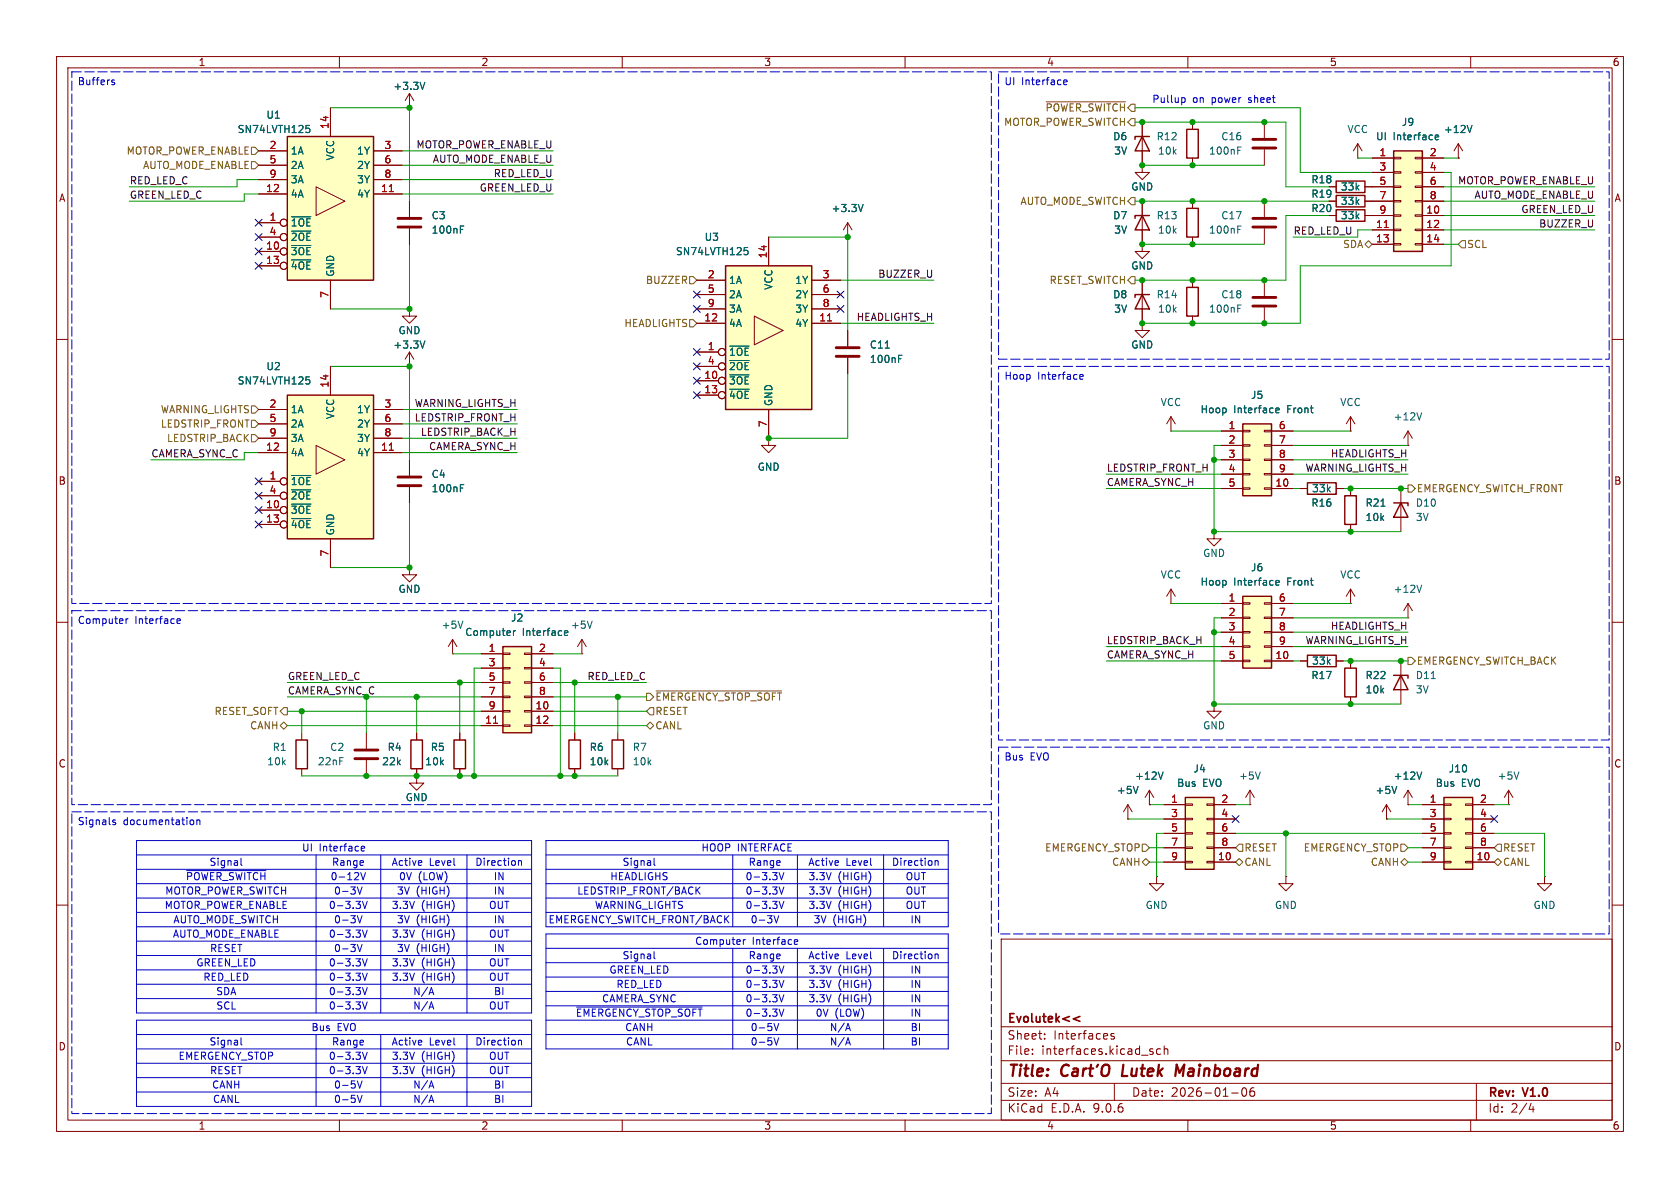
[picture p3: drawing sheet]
<svg xmlns="http://www.w3.org/2000/svg" width="297mm" height="210mm" viewBox="0 0 297 210" stroke-linecap="round" stroke-linejoin="round" font-family="sans-serif">
<defs><g id="words">
<g font-size="2.8" fill="#840000">
<text x="178" y="190.9">Title:</text>
<text x="187.7" y="190.9">Cart'O</text>
<text x="199.2" y="190.9">Lutek</text>
<text x="209.4" y="190.9">Mainboard</text>
</g>
<g font-size="2.1" fill="#840000">
<text x="178" y="184">Sheet:</text>
<text x="178" y="181.2">Evolutek&lt;&lt;</text>
<text x="186.2" y="184">Interfaces</text>
<text x="178" y="186.7">File:</text>
<text x="184.1" y="186.7">interfaces.kicad_sch</text>
<text x="178" y="196.9">KiCad</text>
<text x="178" y="194.1">Size:</text>
<text x="184.7" y="194.1">A4</text>
<text x="185.7" y="196.9">E.D.A.</text>
<text x="193.3" y="196.9">9.0.6</text>
<text x="200" y="194.1">Date:</text>
<text x="207" y="194.1">2026-01-06</text>
<text x="263" y="194.3">Rev:</text>
<text x="263" y="196.9">Id:</text>
<text x="267.1" y="196.9">2/4</text>
<text x="269.4" y="194.3">V1.0</text>
</g>
<g font-size="1.8" fill="#840000">
<text x="35" y="11.9">1</text>
<text x="85" y="11.9">2</text>
<text x="135" y="11.9">3</text>
<text x="185" y="11.9">4</text>
<text x="235" y="11.9">5</text>
<text x="285" y="11.9">6</text>
<text x="10.3" y="35.9">A</text>
<text x="285.3" y="35.9">A</text>
<text x="10.3" y="85.9">B</text>
<text x="285.3" y="85.9">B</text>
<text x="10.3" y="135.9">C</text>
<text x="285.3" y="135.9">C</text>
<text x="10.3" y="185.9">D</text>
<text x="285.3" y="185.9">D</text>
<text x="35" y="199.9">1</text>
<text x="85" y="199.9">2</text>
<text x="135" y="199.9">3</text>
<text x="185" y="199.9">4</text>
<text x="235" y="199.9">5</text>
<text x="285" y="199.9">6</text>
</g>
<g font-size="1.8" fill="#0000c2">
<text x="13.7" y="15.4">Buffers</text>
<text x="177.5" y="15.4">UI</text>
<text x="180.6" y="15.4">Interface</text>
<text x="203.6" y="18.4">Pullup</text>
<text x="210.8" y="18.4">on</text>
<text x="214.3" y="18.4">power</text>
<text x="221" y="18.4">sheet</text>
<text x="177.5" y="67.4">Hoop</text>
<text x="183.4" y="67.4">Interface</text>
<text x="13.7" y="110.6">Computer</text>
<text x="23.8" y="110.6">Interface</text>
<text x="177.5" y="134.8">Bus</text>
<text x="182.1" y="134.8">EVO</text>
<text x="13.7" y="146.2">Signals</text>
<text x="21.8" y="146.2">documentation</text>
<text x="32.8" y="155.8">~{POWER_SWITCH}</text>
<text x="36.9" y="153.3">Signal</text>
<text x="53.3" y="150.7">UI</text>
<text x="56.4" y="150.7">Interface</text>
<text x="58.3" y="155.8">0-12V</text>
<text x="58.6" y="153.3">Range</text>
<text x="69.1" y="153.3">Active</text>
<text x="70.4" y="155.8">0V</text>
<text x="73.9" y="155.8">(LOW)</text>
<text x="75.9" y="153.3">Level</text>
<text x="83.9" y="153.3">Direction</text>
<text x="87.2" y="155.8">IN</text>
<text x="107.8" y="155.8">HEADLIGHS</text>
<text x="110" y="153.3">Signal</text>
<text x="123.9" y="150.7">HOOP INTERFACE</text>
<text x="131.7" y="155.8">0-3.3V</text>
<text x="132.3" y="153.3">Range</text>
<text x="142.8" y="153.3">Active</text>
<text x="142.8" y="155.8">3.3V</text>
<text x="148.1" y="155.8">(HIGH)</text>
<text x="149.5" y="153.3">Level</text>
<text x="157.6" y="153.3">Direction</text>
<text x="160" y="155.8">OUT</text>
<text x="29" y="160.9">MOTOR_POWER_ENABLE</text>
<text x="29.1" y="158.3">MOTOR_POWER_SWITCH</text>
<text x="58" y="160.9">0-3.3V</text>
<text x="59" y="158.3">0-3V</text>
<text x="69.2" y="160.9">3.3V</text>
<text x="70.1" y="158.3">3V</text>
<text x="73.5" y="158.3">(HIGH)</text>
<text x="74.5" y="160.9">(HIGH)</text>
<text x="86.3" y="160.9">OUT</text>
<text x="87.2" y="158.3">IN</text>
<text x="102" y="158.3">LEDSTRIP_FRONT/BACK</text>
<text x="105.1" y="160.9">WARNING_LIGHTS</text>
<text x="131.7" y="158.3">0-3.3V</text>
<text x="131.7" y="160.9">0-3.3V</text>
<text x="142.8" y="158.3">3.3V</text>
<text x="142.8" y="160.9">3.3V</text>
<text x="148.1" y="158.3">(HIGH)</text>
<text x="148.1" y="160.9">(HIGH)</text>
<text x="160" y="158.3">OUT</text>
<text x="160" y="160.9">OUT</text>
<text x="30.5" y="166">AUTO_MODE_ENABLE</text>
<text x="30.6" y="163.4">AUTO_MODE_SWITCH</text>
<text x="58" y="166">0-3.3V</text>
<text x="59" y="163.4">0-3V</text>
<text x="69.2" y="166">3.3V</text>
<text x="70.1" y="163.4">3V</text>
<text x="73.5" y="163.4">(HIGH)</text>
<text x="74.5" y="166">(HIGH)</text>
<text x="86.3" y="166">OUT</text>
<text x="87.2" y="163.4">IN</text>
<text x="96.9" y="163.4">EMERGENCY_SWITCH_FRONT/BACK</text>
<text x="122.8" y="167.2">Computer</text>
<text x="132.6" y="163.4">0-3V</text>
<text x="133" y="167.2">Interface</text>
<text x="143.7" y="163.4">3V</text>
<text x="147.2" y="163.4">(HIGH)</text>
<text x="160.9" y="163.4">IN</text>
<text x="34.6" y="171">GREEN_LED</text>
<text x="35.9" y="173.6">RED_LED</text>
<text x="37" y="168.5">RESET</text>
<text x="58" y="171">0-3.3V</text>
<text x="58" y="173.6">0-3.3V</text>
<text x="59" y="168.5">0-3V</text>
<text x="69.2" y="171">3.3V</text>
<text x="69.2" y="173.6">3.3V</text>
<text x="70.1" y="168.5">3V</text>
<text x="73.5" y="168.5">(HIGH)</text>
<text x="74.5" y="171">(HIGH)</text>
<text x="74.5" y="173.6">(HIGH)</text>
<text x="86.3" y="171">OUT</text>
<text x="86.3" y="173.6">OUT</text>
<text x="87.2" y="168.5">IN</text>
<text x="107.6" y="172.3">GREEN_LED</text>
<text x="110" y="169.8">Signal</text>
<text x="131.7" y="172.3">0-3.3V</text>
<text x="132.3" y="169.8">Range</text>
<text x="142.8" y="169.8">Active</text>
<text x="142.8" y="172.3">3.3V</text>
<text x="148.1" y="172.3">(HIGH)</text>
<text x="149.5" y="169.8">Level</text>
<text x="157.6" y="169.8">Direction</text>
<text x="160.9" y="172.3">IN</text>
<text x="38.1" y="176.1">SDA</text>
<text x="38.1" y="178.7">SCL</text>
<text x="58" y="176.1">0-3.3V</text>
<text x="58" y="178.7">0-3.3V</text>
<text x="73" y="176.1">N/A</text>
<text x="73" y="178.7">N/A</text>
<text x="86.3" y="178.7">OUT</text>
<text x="87.2" y="176.1">BI</text>
<text x="101.7" y="179.9">~{EMERGENCY_STOP_SOFT}</text>
<text x="106.3" y="177.4">CAMERA_SYNC</text>
<text x="108.9" y="174.9">RED_LED</text>
<text x="131.7" y="174.9">0-3.3V</text>
<text x="131.7" y="177.4">0-3.3V</text>
<text x="131.7" y="179.9">0-3.3V</text>
<text x="142.8" y="174.9">3.3V</text>
<text x="142.8" y="177.4">3.3V</text>
<text x="144.1" y="179.9">0V</text>
<text x="147.6" y="179.9">(LOW)</text>
<text x="148.1" y="174.9">(HIGH)</text>
<text x="148.1" y="177.4">(HIGH)</text>
<text x="160.9" y="174.9">IN</text>
<text x="160.9" y="177.4">IN</text>
<text x="160.9" y="179.9">IN</text>
<text x="36.9" y="185">Signal</text>
<text x="55" y="182.5">Bus</text>
<text x="58.6" y="185">Range</text>
<text x="59.6" y="182.5">EVO</text>
<text x="69.1" y="185">Active</text>
<text x="75.9" y="185">Level</text>
<text x="83.9" y="185">Direction</text>
<text x="110.4" y="182.5">CANH</text>
<text x="110.6" y="185">CANL</text>
<text x="132.6" y="182.5">0-5V</text>
<text x="132.6" y="185">0-5V</text>
<text x="146.6" y="182.5">N/A</text>
<text x="146.6" y="185">N/A</text>
<text x="160.9" y="182.5">BI</text>
<text x="160.9" y="185">BI</text>
<text x="31.5" y="187.6">EMERGENCY_STOP</text>
<text x="37" y="190.1">RESET</text>
<text x="58" y="187.6">0-3.3V</text>
<text x="58" y="190.1">0-3.3V</text>
<text x="69.2" y="187.6">3.3V</text>
<text x="69.2" y="190.1">3.3V</text>
<text x="74.5" y="187.6">(HIGH)</text>
<text x="74.5" y="190.1">(HIGH)</text>
<text x="86.3" y="187.6">OUT</text>
<text x="86.3" y="190.1">OUT</text>
<text x="37.4" y="192.6">CANH</text>
<text x="37.5" y="195.2">CANL</text>
<text x="59" y="192.6">0-5V</text>
<text x="59" y="195.2">0-5V</text>
<text x="73" y="192.6">N/A</text>
<text x="73" y="195.2">N/A</text>
<text x="87.2" y="192.6">BI</text>
<text x="87.2" y="195.2">BI</text>
</g>
<g font-size="1.8" fill="#006464">
<text x="69.4" y="16.1">+3.3V</text>
<text x="41.9" y="23.7">SN74LVTH125</text>
<text x="47" y="21.2">U1</text>
<text x="238.1" y="23.7">VCC</text>
<text x="247.7" y="22.5">J9</text>
<text x="255.2" y="23.7">+12V</text>
<text x="51.3" y="27.5">1A</text>
<text x="59.3" y="28.5" transform="rotate(-90 59.3 28.5)">VCC</text>
<text x="63" y="27.5">1Y</text>
<text x="196.7" y="25">D6</text>
<text x="196.9" y="27.5">3V</text>
<text x="204.4" y="25">R12</text>
<text x="204.6" y="27.5">10k</text>
<text x="213.6" y="27.5">100nF</text>
<text x="215.8" y="25">C16</text>
<text x="243.2" y="25">UI</text>
<text x="246.3" y="25">Interface</text>
<text x="51.3" y="30.1">2A</text>
<text x="51.3" y="32.6">3A</text>
<text x="51.3" y="35.2">4A</text>
<text x="63" y="30.1">2Y</text>
<text x="63" y="32.6">3Y</text>
<text x="63" y="35.2">4Y</text>
<text x="199.9" y="33.9">GND</text>
<text x="231.7" y="32.6">R18</text>
<text x="231.7" y="35.2">R19</text>
<text x="236.9" y="33.9">33k</text>
<text x="51.3" y="40.2">~{1OE}</text>
<text x="76.2" y="39">C3</text>
<text x="76.2" y="41.5">100nF</text>
<text x="146.9" y="37.7">+3.3V</text>
<text x="196.7" y="39">D7</text>
<text x="196.9" y="41.5">3V</text>
<text x="204.4" y="39">R13</text>
<text x="204.6" y="41.5">10k</text>
<text x="213.6" y="41.5">100nF</text>
<text x="215.8" y="39">C17</text>
<text x="231.7" y="37.7">R20</text>
<text x="236.9" y="36.4">33k</text>
<text x="236.9" y="39">33k</text>
<text x="51.3" y="42.8">~{2OE}</text>
<text x="51.3" y="45.3">~{3OE}</text>
<text x="51.3" y="47.9">~{4OE}</text>
<text x="119.4" y="45.3">SN74LVTH125</text>
<text x="124.5" y="42.8">U3</text>
<text x="199.9" y="47.9">GND</text>
<text x="59.3" y="49" transform="rotate(-90 59.3 49)">GND</text>
<text x="128.8" y="50.4">1A</text>
<text x="128.8" y="52.9">2A</text>
<text x="136.8" y="51.3" transform="rotate(-90 136.8 51.3)">VCC</text>
<text x="140.5" y="50.4">1Y</text>
<text x="140.5" y="52.9">2Y</text>
<text x="196.7" y="52.9">D8</text>
<text x="204.4" y="52.9">R14</text>
<text x="215.8" y="52.9">C18</text>
<text x="70.4" y="59.3">GND</text>
<text x="128.8" y="55.5">3A</text>
<text x="128.8" y="58">4A</text>
<text x="140.5" y="55.5">3Y</text>
<text x="140.5" y="58">4Y</text>
<text x="196.9" y="55.5">3V</text>
<text x="204.6" y="55.5">10k</text>
<text x="213.6" y="55.5">100nF</text>
<text x="47" y="65.6">U2</text>
<text x="69.4" y="61.8">+3.3V</text>
<text x="128.8" y="63.1">~{1OE}</text>
<text x="128.8" y="65.6">~{2OE}</text>
<text x="153.7" y="64.4">100nF</text>
<text x="153.7" y="61.8">C11</text>
<text x="199.9" y="61.8">GND</text>
<text x="41.9" y="68.2">SN74LVTH125</text>
<text x="128.8" y="68.2">~{3OE}</text>
<text x="128.8" y="70.7">~{4OE}</text>
<text x="136.8" y="71.9" transform="rotate(-90 136.8 71.9)">GND</text>
<text x="205.1" y="72">VCC</text>
<text x="221.1" y="70.7">J5</text>
<text x="236.8" y="72">VCC</text>
<text x="51.3" y="73.3">1A</text>
<text x="51.3" y="75.8">2A</text>
<text x="59.3" y="74.2" transform="rotate(-90 59.3 74.2)">VCC</text>
<text x="63" y="73.3">1Y</text>
<text x="63" y="75.8">2Y</text>
<text x="212.1" y="73.3">Hoop</text>
<text x="218.1" y="73.3">Interface</text>
<text x="227.7" y="73.3">Front</text>
<text x="246.3" y="74.5">+12V</text>
<text x="51.3" y="78.3">3A</text>
<text x="51.3" y="80.9">4A</text>
<text x="63" y="78.3">3Y</text>
<text x="63" y="80.9">4Y</text>
<text x="133.9" y="83.4">GND</text>
<text x="51.3" y="86">~{1OE}</text>
<text x="51.3" y="88.5">~{2OE}</text>
<text x="76.2" y="84.7">C4</text>
<text x="76.2" y="87.2">100nF</text>
<text x="231.7" y="89.8">R16</text>
<text x="231.9" y="87.2">33k</text>
<text x="241.3" y="89.8">R21</text>
<text x="250.2" y="89.8">D10</text>
<text x="51.3" y="91">~{3OE}</text>
<text x="51.3" y="93.6">~{4OE}</text>
<text x="59.3" y="94.7" transform="rotate(-90 59.3 94.7)">GND</text>
<text x="241.3" y="92.3">10k</text>
<text x="250.2" y="92.3">3V</text>
<text x="212.6" y="98.7">GND</text>
<text x="221.1" y="101.2">J6</text>
<text x="70.4" y="105">GND</text>
<text x="205.1" y="102.5">VCC</text>
<text x="212.1" y="103.7">Hoop</text>
<text x="218.1" y="103.7">Interface</text>
<text x="227.7" y="103.7">Front</text>
<text x="236.8" y="102.5">VCC</text>
<text x="246.3" y="105">+12V</text>
<text x="78" y="111.4">+5V</text>
<text x="82.1" y="112.6">Computer</text>
<text x="90.2" y="110.1">J2</text>
<text x="92.3" y="112.6">Interface</text>
<text x="100.8" y="111.4">+5V</text>
<text x="231.9" y="117.7">33k</text>
<text x="231.7" y="120.2">R17</text>
<text x="241.3" y="122.8">10k</text>
<text x="241.3" y="120.2">R22</text>
<text x="250.2" y="122.8">3V</text>
<text x="250.2" y="120.2">D11</text>
<text x="212.6" y="129.1">GND</text>
<text x="47.1" y="135.5">10k</text>
<text x="48.1" y="132.9">R1</text>
<text x="56.1" y="135.5">22nF</text>
<text x="58.3" y="132.9">C2</text>
<text x="67.5" y="135.5">22k</text>
<text x="68.4" y="132.9">R4</text>
<text x="75.1" y="135.5">10k</text>
<text x="76" y="132.9">R5</text>
<text x="104.1" y="132.9">R6</text>
<text x="104.1" y="135.5">10k</text>
<text x="111.8" y="132.9">R7</text>
<text x="111.8" y="135.5">10k</text>
<text x="210.9" y="136.8">J4</text>
<text x="256" y="136.8">J10</text>
<text x="71.6" y="141.8">GND</text>
<text x="197.4" y="140.6">+5V</text>
<text x="200.6" y="138">+12V</text>
<text x="208" y="139.3">Bus</text>
<text x="212.6" y="139.3">EVO</text>
<text x="218.9" y="138">+5V</text>
<text x="243.1" y="140.6">+5V</text>
<text x="246.3" y="138">+12V</text>
<text x="253.7" y="139.3">Bus</text>
<text x="258.3" y="139.3">EVO</text>
<text x="264.7" y="138">+5V</text>
<text x="202.4" y="160.9">GND</text>
<text x="225.3" y="160.9">GND</text>
<text x="271" y="160.9">GND</text>
</g>
<g font-size="1.8" fill="#a90000">
<text x="58.2" y="22.9" transform="rotate(-90 58.2 22.9)">14</text>
<text x="47.6" y="26.4">2</text>
<text x="47.6" y="29">5</text>
<text x="67.9" y="26.4">3</text>
<text x="67.9" y="29">6</text>
<text x="243.8" y="27.7">1</text>
<text x="252.7" y="27.7">2</text>
<text x="46.9" y="34">12</text>
<text x="47.6" y="31.5">9</text>
<text x="67.3" y="34">11</text>
<text x="67.9" y="31.5">8</text>
<text x="243.8" y="30.2">3</text>
<text x="243.8" y="32.8">5</text>
<text x="243.8" y="35.3">7</text>
<text x="252.7" y="30.2">4</text>
<text x="252.7" y="32.8">6</text>
<text x="252.7" y="35.3">8</text>
<text x="47.6" y="39.1">1</text>
<text x="47.6" y="41.7">4</text>
<text x="243.2" y="40.4">11</text>
<text x="243.8" y="37.8">9</text>
<text x="252.1" y="37.8">10</text>
<text x="252.1" y="40.4">12</text>
<text x="46.9" y="44.2">10</text>
<text x="46.9" y="46.7">13</text>
<text x="135.6" y="45.8" transform="rotate(-90 135.6 45.8)">14</text>
<text x="243.2" y="42.9">13</text>
<text x="252.1" y="42.9">14</text>
<text x="58.2" y="52.8" transform="rotate(-90 58.2 52.8)">7</text>
<text x="125" y="49.3">2</text>
<text x="125" y="51.8">5</text>
<text x="145.3" y="49.3">3</text>
<text x="145.3" y="51.8">6</text>
<text x="124.4" y="56.9">12</text>
<text x="125" y="54.4">9</text>
<text x="144.7" y="56.9">11</text>
<text x="145.3" y="54.4">8</text>
<text x="125" y="62">1</text>
<text x="125" y="64.5">4</text>
<text x="58.2" y="68.6" transform="rotate(-90 58.2 68.6)">14</text>
<text x="124.4" y="67.1">10</text>
<text x="124.4" y="69.6">13</text>
<text x="47.6" y="72.1">2</text>
<text x="47.6" y="74.7">5</text>
<text x="47.6" y="77.2">9</text>
<text x="67.9" y="72.1">3</text>
<text x="67.9" y="74.7">6</text>
<text x="67.9" y="77.2">8</text>
<text x="135.6" y="75.6" transform="rotate(-90 135.6 75.6)">7</text>
<text x="217.1" y="75.9">1</text>
<text x="226" y="75.9">6</text>
<text x="46.9" y="79.8">12</text>
<text x="67.3" y="79.8">11</text>
<text x="217.1" y="78.5">2</text>
<text x="217.1" y="81">3</text>
<text x="217.1" y="83.6">4</text>
<text x="226" y="78.5">7</text>
<text x="226" y="81">8</text>
<text x="226" y="83.6">9</text>
<text x="46.9" y="89.9">10</text>
<text x="47.6" y="84.8">1</text>
<text x="47.6" y="87.4">4</text>
<text x="217.1" y="86.1">5</text>
<text x="225.4" y="86.1">10</text>
<text x="46.9" y="92.5">13</text>
<text x="58.2" y="98.5" transform="rotate(-90 58.2 98.5)">7</text>
<text x="217.1" y="106.4">1</text>
<text x="226" y="106.4">6</text>
<text x="217.1" y="109">2</text>
<text x="217.1" y="111.5">3</text>
<text x="226" y="109">7</text>
<text x="226" y="111.5">8</text>
<text x="86.3" y="115.3">1</text>
<text x="86.3" y="117.9">3</text>
<text x="95.2" y="115.3">2</text>
<text x="95.2" y="117.9">4</text>
<text x="217.1" y="114">4</text>
<text x="217.1" y="116.6">5</text>
<text x="225.4" y="116.6">10</text>
<text x="226" y="114">9</text>
<text x="86.3" y="120.4">5</text>
<text x="86.3" y="122.9">7</text>
<text x="86.3" y="125.5">9</text>
<text x="94.6" y="125.5">10</text>
<text x="95.2" y="120.4">6</text>
<text x="95.2" y="122.9">8</text>
<text x="85.7" y="128">11</text>
<text x="94.6" y="128">12</text>
<text x="206.9" y="142">1</text>
<text x="215.8" y="142">2</text>
<text x="252.7" y="142">1</text>
<text x="261.5" y="142">2</text>
<text x="206.9" y="144.5">3</text>
<text x="206.9" y="147.1">5</text>
<text x="206.9" y="149.6">7</text>
<text x="215.8" y="144.5">4</text>
<text x="215.8" y="147.1">6</text>
<text x="215.8" y="149.6">8</text>
<text x="252.7" y="144.5">3</text>
<text x="252.7" y="147.1">5</text>
<text x="252.7" y="149.6">7</text>
<text x="261.5" y="144.5">4</text>
<text x="261.5" y="147.1">6</text>
<text x="261.5" y="149.6">8</text>
<text x="206.9" y="152.1">9</text>
<text x="215.2" y="152.1">10</text>
<text x="252.7" y="152.1">9</text>
<text x="260.9" y="152.1">10</text>
</g>
<g font-size="1.8" fill="#725600">
<text x="177.4" y="22.5">MOTOR_POWER_SWITCH</text>
<text x="184.7" y="19.9">~{POWER_SWITCH}</text>
<text x="22.3" y="27.5">MOTOR_POWER_ENABLE</text>
<text x="25.2" y="30.1">AUTO_MODE_ENABLE</text>
<text x="180.3" y="36.4">AUTO_MODE_SWITCH</text>
<text x="237.3" y="44">SDA</text>
<text x="259.3" y="44">SCL</text>
<text x="114.1" y="50.4">BUZZER</text>
<text x="185.4" y="50.4">RESET_SWITCH</text>
<text x="110.3" y="58">HEADLIGHTS</text>
<text x="28.3" y="73.3">WARNING_LIGHTS</text>
<text x="28.3" y="75.8">LEDSTRIP_FRONT</text>
<text x="29.4" y="78.3">LEDSTRIP_BACK</text>
<text x="250.4" y="87.2">EMERGENCY_SWITCH_FRONT</text>
<text x="250.4" y="117.7">EMERGENCY_SWITCH_BACK</text>
<text x="115.8" y="124.1">~{EMERGENCY_STOP_SOFT}</text>
<text x="37.8" y="126.6">RESET_SOFT</text>
<text x="44.1" y="129.1">CANH</text>
<text x="115.8" y="126.6">RESET</text>
<text x="115.8" y="129.1">CANL</text>
<text x="184.7" y="150.7">EMERGENCY_STOP</text>
<text x="196.5" y="153.3">CANH</text>
<text x="219.9" y="153.3">CANL</text>
<text x="219.9" y="150.7">RESET</text>
<text x="230.4" y="150.7">EMERGENCY_STOP</text>
<text x="242.2" y="153.3">CANH</text>
<text x="265.6" y="153.3">CANL</text>
<text x="265.6" y="150.7">RESET</text>
</g>
<g font-size="1.8" fill="#0f0f0f">
<text x="73.5" y="26.3">MOTOR_POWER_ENABLE_U</text>
<text x="76.4" y="28.9">AUTO_MODE_ENABLE_U</text>
<text x="22.9" y="32.7">RED_LED_C</text>
<text x="22.9" y="35.2">GREEN_LED_C</text>
<text x="84.7" y="33.9">GREEN_LED_U</text>
<text x="87.2" y="31.4">RED_LED_U</text>
<text x="257.7" y="32.7">MOTOR_POWER_ENABLE_U</text>
<text x="260.6" y="35.2">AUTO_MODE_ENABLE_U</text>
<text x="228.6" y="41.6">RED_LED_U</text>
<text x="268.9" y="37.8">GREEN_LED_U</text>
<text x="272" y="40.3">BUZZER_U</text>
<text x="155.2" y="49.2">BUZZER_U</text>
<text x="151.4" y="56.8">HEADLIGHTS_H</text>
<text x="73.2" y="72">WARNING_LIGHTS_H</text>
<text x="73.2" y="74.6">LEDSTRIP_FRONT_H</text>
<text x="74.3" y="77.1">LEDSTRIP_BACK_H</text>
<text x="26.7" y="80.9">CAMERA_SYNC_C</text>
<text x="75.8" y="79.7">CAMERA_SYNC_H</text>
<text x="195.6" y="83.5">LEDSTRIP_FRONT_H</text>
<text x="230.7" y="83.5">WARNING_LIGHTS_H</text>
<text x="235.2" y="80.9">HEADLIGHTS_H</text>
<text x="195.6" y="86">CAMERA_SYNC_H</text>
<text x="195.6" y="114">LEDSTRIP_BACK_H</text>
<text x="230.7" y="114">WARNING_LIGHTS_H</text>
<text x="235.2" y="111.4">HEADLIGHTS_H</text>
<text x="195.6" y="116.5">CAMERA_SYNC_H</text>
<text x="50.8" y="120.3">GREEN_LED_C</text>
<text x="103.8" y="120.3">RED_LED_C</text>
</g>
<text font-size="1.8" fill="#009600" x="50.8" y="122.8">CAMERA_SYNC_C</text>
</g></defs>
<g fill="none" stroke="#840000" stroke-width=".18">
<path d="M10 10h277v190h-277zM12 12h273v186h-273zM60 10v2M72.4 19.1h.1M72.4 16.5l-.8 1.3M72.4 16.5l.8 1.3M72.4 16.5v2.6M110 10v2M160 10v2M210 10v2M260 10v2M201.9 21.6v7.6"/>
<path d="M10 60h2M207 76.2h.1M207 73.7l-.8 1.2M207 73.7l.8 1.2M207 73.7v2.5M285 60h2M10 110h2M285 110h2M101.6 129.5v1.3M101.6 135.9v1.3M109.2 129.5v1.3M109.2 135.9v1.3"/>
<path d="M10 160h2M177 166h108v32h-108zM285 160h2M60 198v2M110 198v2M160 198v2M177 194.5h108M177 191.5h108M177 187.5h108M177 181.5h108M182.5 186.3v.1M182.5 185.5v.1"/>
<path d="M184.7 183.6v.1M184.7 182.8v.1M197 182.8l-.4-.1-.2 .2 .1 .2 .5 .2v.3h-.6M197 191.5v3M203.5 185.9l.3 .1 .1 .2-.2 .2h-.3M203.5 185.4l.3 .1M205.2 185.5l-.5-.1-.2 .3v.4l.1 .2h.6M205.8 185.5l.2-.1 .4 .1 .1 .9M205.8 184.9v1.5M210 198v2M217.7 193.2h1.2M219.7 192.4l.2-.1a.81 .81 0 0 1 .6 .6 .81 .81 0 0 1-.3 .8l-.2 .1a.81 .81 0 0 1-.3-1.4z"/>
<path d="M221.7 192.3a.59 .59 0 0 0-.7 .6v.6l.1 .2 .4 .1 .2-.1 .1-.5-.1-.3h-.5l-.2 .3M260 198v2M261 191.5v6.5M270.7 195l-.4 1.1h.9M271 195.6v1"/>
</g>
<path d="M198.6 188.2l-.3 2h1M209.4 188.2l-.9 1.4-.5-1.4-.2 2" fill="none" stroke="#840000" stroke-width=".4"/>
<path d="M190.9 179.7l-1.1 .4 1.1 .4" fill="none" stroke="#840000" stroke-width=".3"/>
<path d="M75.1 14.5l-.4 1.3" fill="none" stroke="#006464" stroke-width=".18"/>
<path d="M201.9 24.1l1.3 2.6h-2.5zM203.2 24.1h-2.5v.5M100.6 130.8h2v5.1h-2zM108.2 130.8h2v5.1h-2z" fill="none" stroke="#840000" stroke-width=".25"/>
<path d="M219.7 74.9h5.1v12.7h-5.1z" fill="#ffffc2"/>
<path d="M236.2 32h5.1v2h-5.1zM236.2 34.5h5.1v2.1h-5.1zM219.7 74.9h5.1v12.7h-5.1zM246.4 119.4h2.5v.5M247.6 119.4l1.3 2.5h-2.5z" fill="none" stroke="#840000" stroke-width=".25"/>
<g fill="none" stroke="#840000" stroke-width=".18">
<path d="M234.9 33h1.3M234.9 35.6h1.3M241.3 33h1.3M241.3 35.6h1.3M215.9 76.2h3.8M215.9 78.7h3.8M219.7 76.1h1.3v.2h-1.3zM219.7 78.6h1.3v.3h-1.3zM223.5 76.1h1.3v.2h-1.3zM223.5 78.6h1.3v.3h-1.3zM224.8 76.2h3.8M224.8 78.7h3.8"/>
<path d="M238.8 76.2h.1M238.8 73.7l-.8 1.2M238.8 73.7l.7 1.2M238.8 73.7v2.5M248.9 78.7h.1M248.9 76.2l-.7 1.3M248.9 76.2l.8 1.3M248.9 76.2v2.5M215.9 81.3h3.8M215.9 83.8h3.8M215.9 86.4h3.8M219.7 81.2h1.3v.2h-1.3z"/>
<path d="M219.7 83.7h1.3v.2h-1.3zM219.7 86.2h1.3v.3h-1.3zM223.5 81.2h1.3v.2h-1.3zM223.5 83.7h1.3v.2h-1.3zM223.5 86.2h1.3v.3h-1.3zM224.8 81.3h3.8M224.8 83.8h3.8M224.8 86.4h3.8M207 106.7h.1M207 104.1l-.8 1.3M207 104.1l.8 1.3M207 104.1v2.6"/>
<path d="M247.6 116.8v7.7"/>
</g>
<path d="M225.5 72.5l.7-.1-.1-.2-.4-.1-.2 .2 .1 .6h.5M251.3 73l-.4 1.2M253 120h.7" fill="none" stroke="#006464" stroke-width=".18"/>
<path d="M50.8 69.9h15.2v25.4h-15.2z" fill="#ffffc2"/>
<g fill="none" stroke="#840000" stroke-width=".18">
<path d="M45.7 72.4h5.1M45.7 74.9h5.1M45.7 77.5h5.1M55.9 78.7l5.1 2.6-5.1 2.5zM58.4 64.8v5.1M66 72.4h5.1M66 74.9h5.1M66 77.5h5.1M45.7 80h5.1M45.7 85.1h3.8M45.7 87.6h3.8M45.7 90.2h3.8"/>
<path d="M45.7 92.7h3.8M58.4 95.3v5M66 80h5.1"/>
<circle cx="50.2" cy="87.6" r=".63"/>
<circle cx="50.2" cy="92.7" r=".63"/>
<circle cx="50.2" cy="85.1" r=".63"/>
<circle cx="50.2" cy="90.2" r=".63"/>
</g>
<path d="M50.8 69.9h15.2v25.4h-15.2z" fill="none" stroke="#840000" stroke-width=".25"/>
<path d="M54.1 66.6h.6M54.2 67.1h.3l.3 .2-.1 .5-.5 .1M51.5 84h3.5M51.5 86.6h3.5M51.5 89.1h3.5M51.5 91.7h3.5" fill="none" stroke="#006464" stroke-width=".18"/>
<path d="M68.8 79.6h.7" fill="none" stroke="#a90000" stroke-width=".18"/>
<path d="M50.8 24.1h15.2v25.4h-15.2z" fill="#ffffc2"/>
<g fill="none" stroke="#840000" stroke-width=".18">
<path d="M58.4 19.1v5M45.7 26.7h5.1M45.7 29.2h5.1M45.7 31.8h5.1M45.7 34.3h5.1M45.7 39.4h3.8M55.9 33l5.1 2.6-5.1 2.5zM66 26.7h5.1M66 29.2h5.1M66 31.8h5.1M66 34.3h5.1M234.9 38.1h1.3"/>
<path d="M240 27.9h.1M240 25.4l-.7 1.3M240 25.4l.8 1.3M240 25.4v2.5M241.3 38.1h1.3M257.8 27.9h.1M257.8 25.4l.8 1.3M257.8 25.4l-.8 1.3M257.8 25.4v2.5M45.7 41.9h3.8M45.7 44.5h3.8M45.7 47h3.8"/>
<path d="M58.4 49.5v5.1M72.4 54.6v1.3h1.3l-1.3 1.3-1.3-1.3h1.3M72.4 54.6h.1M72.4 64.8h.1M72.4 62.2l-.8 1.3M72.4 62.2l.8 1.3M72.4 62.2v2.6M247.6 86.4v7.6M80 115.6h.1M80 113l-.8 1.3M80 113l.8 1.3M80 113v2.6"/>
<path d="M53.3 129.5v1.3M53.3 135.9v1.3M64.8 129.5v2.8M64.8 134.4v2.8M73.7 137.2v1.2h1.2l-1.2 1.3-1.3-1.3h1.3M73.7 137.2h.1M73.7 129.5v1.3M73.7 135.9v1.3M81.3 129.5v1.3M81.3 135.9v1.3"/>
<circle cx="50.2" cy="39.4" r=".63"/>
<circle cx="50.2" cy="41.9" r=".63"/>
<circle cx="50.2" cy="47" r=".63"/>
<circle cx="50.2" cy="44.4" r=".63"/>
</g>
<path d="M50.8 24.1h15.2v25.4h-15.2zM236.2 37.1h5.1v2h-5.1zM246.4 88.9h2.5v.5M247.6 88.9l1.3 2.5h-2.5zM52.3 130.8h2.1v5.1h-2.1zM72.6 130.8h2.1v5.1h-2.1zM80.3 130.8h2v5.1h-2z" fill="none" stroke="#840000" stroke-width=".25"/>
<path d="M51.5 38.3h3.5M54.1 22.2h.6M54.2 22.7h.3l.3 .2-.1 .4-.5 .1M260.2 22.2l-.4 1.2M51.5 40.9h3.5M51.5 43.4h3.5M51.5 45.9h3.5M75.1 60.3l-.4 1.2M81.8 109.8l-.4 1.3" fill="none" stroke="#006464" stroke-width=".18"/>
<path d="M68.8 33.9h.7" fill="none" stroke="#a90000" stroke-width=".18"/>
<path d="M62.7 132.6h4.1M62.7 134.1h4.1" fill="none" stroke="#840000" stroke-width=".51"/>
<path d="M88.9 114.3h5.1v15.2h-5.1z" fill="#ffffc2"/>
<path d="M88.9 114.3h5.1v15.2h-5.1z" fill="none" stroke="#840000" stroke-width=".25"/>
<g fill="none" stroke="#840000" stroke-width=".18">
<path d="M85.1 115.6h3.8M85.1 118.1h3.8M88.9 115.4h1.3v.3h-1.3zM88.9 118h1.3v.2h-1.3zM92.7 115.4h1.3v.3h-1.3zM92.7 118h1.3v.2h-1.3zM94 115.6h3.8M94 118.1h3.8M102.9 115.6h.1M102.9 113l-.8 1.3M102.9 113l.7 1.3M102.9 113v2.6"/>
<path d="M85.1 120.7h3.8M85.1 123.2h3.8M85.1 125.7h3.8M85.1 128.3h3.8M88.9 120.5h1.3v.3h-1.3zM88.9 123.1h1.3v.2h-1.3zM88.9 125.6h1.3v.3h-1.3zM88.9 128.1h1.3v.3h-1.3zM92.7 120.5h1.3v.3h-1.3zM92.7 123.1h1.3v.2h-1.3zM92.7 125.6h1.3v.3h-1.3zM92.7 128.1h1.3v.3h-1.3z"/>
<path d="M94 120.7h3.8M94 123.2h3.8M94 125.7h3.8M94 128.3h3.8"/>
</g>
<path d="M87.2 127.9h.8" fill="none" stroke="#a90000" stroke-width=".18"/>
<path d="M90.8 111.5v.8M91.1 111.5l-.3 .2M100.3 111.6l-.3-.1-.2 .2v.6h.5M100.4 111.8l-.6 .1M104.7 109.8l-.4 1.3" fill="none" stroke="#006464" stroke-width=".18"/>
<path d="M219.7 105.4h5.1v12.7h-5.1z" fill="#ffffc2"/>
<path d="M219.7 105.4h5.1v12.7h-5.1zM231.1 115.8h5.1v2.1h-5.1z" fill="none" stroke="#840000" stroke-width=".25"/>
<g fill="none" stroke="#840000" stroke-width=".18">
<path d="M135.9 77.5v1.2h1.3l-1.3 1.3-1.3-1.3h1.3M135.9 77.5h.1M214.6 94v1.3h1.3l-1.3 1.2-1.2-1.2h1.2M214.6 94h.1M215.9 106.7h3.8M215.9 109.2h3.8M215.9 111.8h3.8M215.9 114.3h3.8M215.9 116.8h3.8M219.7 106.6h1.3v.2h-1.3zM219.7 109.1h1.3v.2h-1.3zM219.7 111.6h1.3v.3h-1.3z"/>
<path d="M219.7 114.2h1.3v.2h-1.3zM219.7 116.7h1.3v.3h-1.3zM223.5 106.6h1.3v.2h-1.3zM223.5 109.1h1.3v.2h-1.3zM223.5 111.6h1.3v.3h-1.3zM223.5 114.2h1.3v.2h-1.3zM223.5 116.7h1.3v.3h-1.3zM224.8 106.7h3.8M224.8 109.2h3.8M224.8 111.8h3.8M224.8 114.3h3.8M224.8 116.8h3.8"/>
<path d="M229.9 116.8h1.2M236.2 116.8h1.3M214.6 124.5v1.2h1.3l-1.3 1.3-1.2-1.3h1.2M214.6 124.5h.1M221 139.7l-.8 1.3M221 139.7l.7 1.3M221 139.7v2.5M221 142.2h.1"/>
</g>
<path d="M225.5 103l.7-.1-.1-.2-.4-.1-.2 .2 .1 .6h.5M222.8 136.5l-.4 1.2" fill="none" stroke="#006464" stroke-width=".18"/>
<path d="M246.4 26.7h5.1v17.8h-5.1z" fill="#ffffc2"/>
<path d="M246.4 26.7h5.1v17.8h-5.1zM201.9 52.1l1.3 2.5h-2.5zM203.2 52.1h-2.5v.5M231.1 85.3h5.1v2.1h-5.1zM237.7 87.6h2.1v5.1h-2.1zM237.7 118.1h2.1v5.1h-2.1z" fill="none" stroke="#840000" stroke-width=".25"/>
<g fill="none" stroke="#840000" stroke-width=".18">
<path d="M72.4 35.6v2.8M149.9 39.4v2.5M149.9 39.4l-.8 1.2M149.9 39.4l.7 1.2M223.5 21.6v2.8M223.5 26.4v2.8M223.5 35.6v2.8M242.6 27.9h3.8M242.6 30.5h3.8M242.6 33h3.8M242.6 35.6h3.8M242.6 38.1h3.8"/>
<path d="M246.4 27.8h1.2v.3h-1.2zM246.4 30.4h1.2v.2h-1.2zM246.4 32.9h1.2v.2h-1.2zM246.4 35.4h1.2v.3h-1.2zM246.4 38h1.2v.2h-1.2zM250.2 27.8h1.3v.3h-1.3zM250.2 30.4h1.3v.2h-1.3zM250.2 32.9h1.3v.2h-1.3zM250.2 35.4h1.3v.3h-1.3zM250.2 38h1.3v.2h-1.3zM251.5 27.9h3.8M251.5 30.5h3.8"/>
<path d="M251.5 33h3.8M251.5 35.6h3.8M251.5 38.1h3.8M72.4 40.4v2.8M149.9 41.9h.1M149.9 58.4v2.8M201.9 43.2v1.3h1.3l-1.3 1.2-1.2-1.2h1.2M201.9 43.2h.1M201.9 49.5v7.7M223.5 40.4v2.8M242.6 40.6h3.8M242.6 43.2h3.8"/>
<path d="M246.4 40.5h1.2v.3h-1.2zM246.4 43.1h1.2v.2h-1.2zM250.2 40.5h1.3v.3h-1.3zM250.2 43.1h1.3v.2h-1.3zM251.5 40.6h3.8M251.5 43.2h3.8M149.9 63.2v2.8M72.4 81.3v2.8M72.4 86.1v2.8M229.9 86.4h1.2M236.2 86.4h1.3M238.8 86.4v1.2"/>
<path d="M238.8 92.7v1.3M72.4 100.3v1.3h1.3l-1.3 1.3-1.3-1.3h1.3M72.4 100.3h.1M238.8 106.7h.1M238.8 104.1v2.6M238.8 116.8v1.3M238.8 104.1l-.8 1.3M238.8 104.1l.7 1.3M248.9 109.2h.1M248.9 106.7v2.5M248.9 106.7l-.7 1.3M248.9 106.7l.8 1.3"/>
<path d="M203.2 139.7l-.8 1.3M203.2 139.7l.8 1.3M203.2 139.7v2.5M238.8 123.2v1.3M248.9 139.7l-.7 1.3M248.9 139.7l.8 1.3M248.9 139.7v2.5M203.2 142.2h.1M248.9 142.2h.1"/>
</g>
<path d="M244.7 40.2h.7" fill="none" stroke="#a90000" stroke-width=".18"/>
<g fill="none" stroke="#006464" stroke-width=".18">
<path d="M81.4 39.9h.6M152.6 36.1l-.4 1.3M218.8 39.9h.6M218.8 26.6h.4M218.8 26h.6M253.7 24.3l.6-.1v-.3h-.4l-.2 .1 .1 .6h.5M81.4 40.6h.4M218.8 40.6h.4M156.5 61.5h.7M158.9 63.4h.4M158.9 62.8h.6M81.4 86.3h.4"/>
<path d="M81.4 85.7h.6M244.1 89.5h.8M251.3 103.4l-.4 1.3M205.6 136.5l-.4 1.2M251.3 136.5l-.4 1.2"/>
</g>
<path d="M70.4 38.6h4M221.5 38.6h4.1M221.5 24.6h4.1M221.5 26.2h4.1M70.4 40.1h4M221.5 40.1h4.1M147.8 61.5h4.1M147.8 63h4.1M70.4 84.3h4M70.4 85.9h4" fill="none" stroke="#840000" stroke-width=".51"/>
<path d="M128.3 47h15.2v25.4h-15.2z" fill="#ffffc2"/>
<g fill="none" stroke="#840000" stroke-width=".18">
<path d="M123.2 49.5h5.1M123.2 52.1h5.1M123.2 54.6h5.1M123.2 57.2h5.1M133.3 55.9l5.1 2.5-5.1 2.6zM135.9 41.9v5.1M143.5 49.5h5.1M143.5 52.1h5.1M143.5 54.6h5.1M143.5 57.2h5.1M123.2 62.2h3.8M123.2 64.8h3.8"/>
<path d="M123.2 67.3h3.8M123.2 69.9h3.8M135.9 72.4v5.1M266.7 139.7l-.8 1.3M266.7 139.7l.8 1.3M266.7 139.7v2.5M245.1 144.8h.1M245.1 142.2l-.8 1.3M245.1 142.2l.8 1.3M245.1 142.2v2.6M266.7 142.2h.1M273 154.9v1.3h1.3l-1.3 1.3-1.2-1.3h1.2"/>
<path d="M273 154.9h.1"/>
<circle cx="127.6" cy="67.3" r=".63"/>
<circle cx="127.6" cy="69.8" r=".63"/>
<circle cx="127.6" cy="62.2" r=".63"/>
<circle cx="127.6" cy="64.8" r=".63"/>
</g>
<path d="M128.3 47h15.2v25.4h-15.2z" fill="none" stroke="#840000" stroke-width=".25"/>
<path d="M131.6 43.8h.6M131.7 44.2h.3l.3 .3-.2 .5h-.4M129 61.2h3.4M129 63.7h3.4M129 66.3h3.4M129 68.8h3.4M246.9 139l-.4 1.3M268.5 136.5l-.4 1.2" fill="none" stroke="#006464" stroke-width=".18"/>
<path d="M146.3 56.7h.7" fill="none" stroke="#a90000" stroke-width=".18"/>
<path d="M255.3 141h5v12.7h-5z" fill="#ffffc2"/>
<path d="M255.3 141h5v12.7h-5z" fill="none" stroke="#840000" stroke-width=".25"/>
<g fill="none" stroke="#840000" stroke-width=".18">
<path d="M251.5 142.2h3.8M251.5 144.8h3.8M251.5 147.3h3.8M251.5 149.9h3.8M251.5 152.4h3.8M255.3 142.1h1.2v.3h-1.2zM255.3 144.7h1.2v.2h-1.2zM255.3 147.2h1.2v.2h-1.2zM255.3 149.7h1.2v.3h-1.2zM255.3 152.3h1.2v.2h-1.2zM259.1 142.1h1.2v.3h-1.2zM259.1 144.7h1.2v.2h-1.2z"/>
<path d="M259.1 147.2h1.2v.2h-1.2zM259.1 149.7h1.2v.3h-1.2zM259.1 152.3h1.2v.2h-1.2zM260.3 142.2h3.9M260.3 144.8h3.9M260.3 147.3h3.9M260.3 149.9h3.9M260.3 152.4h3.9"/>
</g>
<path d="M209.5 141h5.1v12.7h-5.1z" fill="#ffffc2"/>
<path d="M201.9 38.1l1.3 2.5h-2.5zM203.2 38.1h-2.5v.5M209.8 36.8h2v5.1h-2zM209.8 22.9h2v5h-2zM209.8 50.8h2v5.1h-2zM209.5 141h5.1v12.7h-5.1z" fill="none" stroke="#840000" stroke-width=".25"/>
<g fill="none" stroke="#840000" stroke-width=".18">
<path d="M58.4 19.1v5M72.4 19.1h.1M45.7 26.7h5.1M45.7 29.2h5.1M45.7 31.8h5.1M45.7 34.3h5.1M45.7 39.4h3.8M66 26.7h5.1M66 29.2h5.1M66 31.8h5.1M66 34.3h5.1M72.4 35.6v2.8"/>
<path d="M201.9 29.2v1.3h1.3l-1.3 1.3-1.2-1.3h1.2M201.9 29.2h.1M201.9 21.6v2.5M201.9 26.7v2.5M201.9 35.6v7.6M210.8 21.6v1.3M210.8 27.9v1.3M210.8 35.6v1.2M234.9 33h1.3M234.9 35.6h1.3M234.9 38.1h1.3M241.3 33h5.1"/>
<path d="M241.3 35.6h5.1M241.3 38.1h5.1M242.6 27.9h3.8M242.6 30.5h3.8M251.5 27.9h3.8M251.5 30.5h3.8M251.5 33h3.8M251.5 35.6h3.8M251.5 38.1h3.8M257.8 27.9h.1M45.7 41.9h3.8M45.7 44.5h3.8"/>
<path d="M45.7 47h3.8M58.4 49.5v5.1M72.4 54.6h.1M72.4 40.4v2.8M123.2 49.5h5.1M123.2 52.1h5.1M123.2 54.6h5.1M123.2 57.2h5.1M135.9 41.9v5.1M143.5 49.5h5.1M143.5 52.1h5.1M143.5 54.6h5.1"/>
<path d="M143.5 57.2h5.1M149.9 41.9h.1M149.9 58.4v2.8M201.9 57.2v1.2h1.3l-1.3 1.3-1.2-1.3h1.2M201.9 57.2h.1M201.9 43.2h.1M201.9 49.5v2.6M201.9 54.6v2.6M210.8 41.9v1.3M210.8 49.5v1.3M210.8 55.9v1.3M223.5 49.5v2.8"/>
<path d="M223.5 54.4v2.8M242.6 40.6h3.8M242.6 43.2h3.8M251.5 40.6h3.8M251.5 43.2h3.8M45.7 72.4h5.1M45.7 74.9h5.1M45.7 77.5h5.1M58.4 64.8v5.1M66 72.4h5.1M66 74.9h5.1M66 77.5h5.1"/>
<path d="M72.4 64.8h.1M123.2 62.2h3.8M123.2 64.8h3.8M123.2 67.3h3.8M123.2 69.9h3.8M135.9 77.5h.1M135.9 72.4v5.1M149.9 63.2v2.8M215.9 76.2h3.8M215.9 78.7h3.8M224.8 76.2h3.8M224.8 78.7h3.8"/>
<path d="M45.7 80h5.1M45.7 85.1h3.8M45.7 87.6h3.8M45.7 90.2h3.8M45.7 92.7h3.8M58.4 95.3v5M66 80h5.1M72.4 81.3v2.8M72.4 86.1v2.8M215.9 86.4h3.8M215.9 81.3h3.8M215.9 83.8h3.8"/>
<path d="M224.8 86.4h3.8M224.8 81.3h3.8M224.8 83.8h3.8M229.9 86.4h1.2M236.2 86.4h1.3M238.8 86.4v1.2M238.8 92.7v1.3M72.4 100.3h.1M85.1 115.6h3.8M85.1 118.1h3.8M94 115.6h3.8M94 118.1h3.8"/>
<path d="M215.9 116.8h3.8M215.9 106.7h3.8M215.9 109.2h3.8M215.9 111.8h3.8M215.9 114.3h3.8M224.8 116.8h3.8M224.8 106.7h3.8M224.8 109.2h3.8M224.8 111.8h3.8M224.8 114.3h3.8M229.9 116.8h1.2M236.2 116.8h1.3"/>
<path d="M238.8 116.8v1.3M73.7 137.2h.1M73.7 129.5v1.3M73.7 135.9v1.3M81.3 129.5v1.3M81.3 135.9v1.3M85.1 120.7h3.8M85.1 123.2h3.8M85.1 125.7h3.8M85.1 128.3h3.8M94 120.7h3.8M94 123.2h3.8"/>
<path d="M94 125.7h3.8M94 128.3h3.8M101.6 129.5v1.3M101.6 135.9v1.3M238.8 123.2v1.3M199.4 144.8h.1M199.4 142.2l-.8 1.3M199.4 142.2l.8 1.3M199.4 142.2v2.6M203.2 142.2h.1M204.5 154.9v1.3h1.2l-1.2 1.3-1.3-1.3h1.3M204.5 154.9h.1"/>
<path d="M205.7 142.2h3.8M205.7 144.8h3.8M205.7 147.3h3.8M205.7 149.9h3.8M205.7 152.4h3.8M209.5 142.1h1.3v.3h-1.3zM209.5 144.7h1.3v.2h-1.3zM209.5 147.2h1.3v.2h-1.3zM209.5 149.7h1.3v.3h-1.3zM209.5 152.3h1.3v.2h-1.3zM213.4 142.1h1.2v.3h-1.2zM213.4 144.7h1.2v.2h-1.2z"/>
<path d="M213.4 147.2h1.2v.2h-1.2zM213.4 149.7h1.2v.3h-1.2zM213.4 152.3h1.2v.2h-1.2zM214.6 142.2h3.8M214.6 144.8h3.8M214.6 147.3h3.8M214.6 149.9h3.8M214.6 152.4h3.8M227.3 154.9v1.3h1.3l-1.3 1.3-1.2-1.3h1.2M227.3 154.9h.1M245.1 144.8h.1M248.9 142.2h.1"/>
<path d="M251.5 142.2h3.8M251.5 144.8h3.8M251.5 147.3h3.8M251.5 149.9h3.8M251.5 152.4h3.8M260.3 142.2h3.9M260.3 144.8h3.9M260.3 147.3h3.9M260.3 149.9h3.9M260.3 152.4h3.9"/>
<circle cx="50.2" cy="39.4" r=".63"/>
<circle cx="50.2" cy="41.9" r=".63"/>
<circle cx="50.2" cy="47" r=".63"/>
<circle cx="50.2" cy="44.4" r=".63"/>
<circle cx="127.6" cy="67.3" r=".63"/>
<circle cx="127.6" cy="69.8" r=".63"/>
<circle cx="127.6" cy="62.2" r=".63"/>
<circle cx="127.6" cy="64.8" r=".63"/>
<circle cx="50.2" cy="87.6" r=".63"/>
<circle cx="50.2" cy="92.7" r=".63"/>
<circle cx="50.2" cy="85.1" r=".63"/>
<circle cx="50.2" cy="90.2" r=".63"/>
</g>
<g fill="none" stroke="#006464" stroke-width=".18">
<path d="M75.1 14.5l-.4 1.3M51.5 38.3h3.5M54.1 22.2h.6M54.2 22.7h.3l.3 .2-.1 .4-.5 .1M81.4 39.9h.6M152.6 36.1l-.4 1.3M253.7 24.3l.6-.1v-.3h-.4l-.2 .1 .1 .6h.5M260.2 22.2l-.4 1.2M51.5 40.9h3.5M51.5 43.4h3.5M51.5 45.9h3.5M81.4 40.6h.4"/>
<path d="M131.6 43.8h.6M131.7 44.2h.3l.3 .3-.2 .5h-.4M218.8 54.5h.4M218.8 53.9h.6M54.1 66.6h.6M54.2 67.1h.3l.3 .2-.1 .5-.5 .1M75.1 60.3l-.4 1.2M129 61.2h3.4M129 63.7h3.4M129 66.3h3.4M129 68.8h3.4M156.5 61.5h.7"/>
<path d="M158.9 63.4h.4M158.9 62.8h.6M225.5 72.5l.7-.1-.1-.2-.4-.1-.2 .2 .1 .6h.5M51.5 84h3.5M51.5 86.6h3.5M51.5 89.1h3.5M51.5 91.7h3.5M81.4 86.3h.4M81.4 85.7h.6M244.1 89.5h.8M90.8 111.5v.8M91.1 111.5l-.3 .2"/>
<path d="M100.3 111.6l-.3-.1-.2 .2v.6h.5M100.4 111.8l-.6 .1M225.5 103l.7-.1-.1-.2-.4-.1-.2 .2 .1 .6h.5M201.2 139l-.4 1.3M205.6 136.5l-.4 1.2M246.9 139l-.4 1.3M251.3 136.5l-.4 1.2"/>
</g>
<path d="M221.5 52.6h4.1M221.5 54.1h4.1" fill="none" stroke="#840000" stroke-width=".51"/>
<g fill="none" stroke="#725600" stroke-width=".18">
<path d="M185 18h14M44.4 28.6h.7l.6 .6-.6 .6h-.7zM44.4 26h.7l.6 .7-.6 .6h-.7zM200 34.9h.7v1.3h-.7l-.6-.6zM200 21h.7v1.2h-.7l-.6-.6zM121.9 48.9h.7l.6 .6-.6 .7h-.7zM121.9 56.5h.7l.6 .7-.6 .6h-.7zM200 48.9h.7v1.3h-.7l-.6-.7zM241.3 43.2l.6-.7 .7 .7-.7 .6zM257.8 43.2l.6-.7h.7v1.3h-.7zM44.4 71.8h.7l.6 .6-.6 .6h-.7zM44.4 74.3h.7l.6 .6-.6 .7h-.7z"/>
<path d="M44.4 76.8h.7l.6 .7-.6 .6h-.7zM248.9 85.7h.7l.6 .7-.6 .6h-.7zM248.9 116.2h.7l.6 .6-.6 .7h-.7zM49.5 128.3l.7-.7 .6 .7-.6 .6zM50.2 125.1h.6v1.3h-.6l-.7-.7zM114.3 122.6h.6l.7 .6-.7 .6h-.6zM114.9 125.1h.7v1.3h-.7l-.6-.7zM114.9 127.6l.7 .7-.7 .6-.6-.6zM116 122.1h22.2M201.9 149.2h.7l.6 .7-.6 .6h-.7zM201.9 152.4l.7-.6 .6 .6-.6 .6zM218.4 152.4l.7-.6 .6 .6-.6 .6z"/>
<path d="M219.1 149.2h.6v1.3h-.6l-.7-.6zM247.6 149.2h.7l.6 .7-.6 .6h-.7zM247.6 152.4l.7-.6 .6 .6-.6 .6zM264.2 152.4l.6-.6 .6 .6-.6 .6zM264.8 149.2h.6v1.3h-.6l-.6-.6z"/>
</g>
<g fill="none" stroke="#0000c2" stroke-width=".18">
<path d="M19.8 14.5l.4 .1 .1 .2-.2 .2-.4-.1M19.8 14.2h.4M188 14.6l.6-.2v-.2l-.4-.1-.2 .2 .1 .6h.5M209 17.3h.4l.1 .2v.5l-.5 .1M190.9 66.6l.6-.1-.1-.2-.3-.1-.2 .2v.6h.5M22.3 109.4v.8M22.6 109.4l-.3 .2M31.3 109.8l.6-.1-.1-.3h-.3l-.2 .2 .1 .6h.4M20 145.3l.4 .1 .1 .2-.2 .2-.4-.1M20 145h.4M24.1 148.6h69.9v30.5h-69.9zM24.1 151.1h69.9"/>
<path d="M24.1 153.7h69.9M24.1 156.2h69.9M24.1 158.8h69.9M33 153.9h14M33.8 144.9l.3 .1 .2 .2-.1 .5-.4 .1M34.8 145.1l.2-.2 .3 .1v.8M34.8 144.9v.9M42.6 151.7v1.1l.2 .2M55.9 151.1v28M63.2 156.8l.4 1.3 .4-1.3M63.8 154.2l.4 1.3 .4-1.3M63.9 150l.6-.1-.1-.2-.4-.1-.1 .2v.6h.5"/>
<path d="M64.1 159.3l.4 1.3 .4-1.3M67.3 151.1v28M74.5 152.2l.1 .2-.6 .2M82.5 151.1v28M91.7 152.1v.9M91.7 152.3l.1-.2 .3 .1 .1 .8M96.5 151.1h71.1M96.5 153.7h71.1M96.5 156.2h71.1M96.5 158.8h71.1M96.5 148.6h71.1v15.2h-71.1zM115.6 151.7v1.1l.2 .2"/>
<path d="M123.2 157.3l.6 .8M123.8 156.8l-.8 .7M129.5 151.1v12.7M137.7 154.2l.5 1.3 .4-1.3M137.7 156.8l.5 1.3 .4-1.3M137.7 159.3l.5 1.3 .4-1.3M141 151.1v12.7M148.2 152.2v.2l-.6 .2M156.2 151.1v12.7M165.3 152.3l.2-.2 .3 .1 .1 .8M165.3 152.1v.9M24.1 161.3h69.9"/>
<path d="M24.1 163.8h69.9M24.1 166.4h69.9M24.1 168.9h69.9M24.1 171.5h69.9M24.1 174h69.9M24.1 176.5h69.9M63.2 161.9l.4 1.2 .4-1.2M63.2 166.9l.4 1.3 .4-1.3M64.1 164.4l.4 1.3 .4-1.3M64.1 169.5l.4 1.3 .4-1.3M64.1 172l.4 1.3 .4-1.3M64.1 174.6l.4 1.2 .4-1.2"/>
<path d="M64.1 177.1l.4 1.3 .4-1.3M76 175.5h.6M76 178h.6M76.3 174.6l.4 1.2M76.3 177.1l.4 1.3M96.5 165.1h71.1v20.3h-71.1zM96.5 161.3h71.1M96.5 167.6h71.1M96.5 170.2h71.1M96.5 172.7h71.1M96.5 175.3h71.1M96.5 177.8h71.1"/>
<path d="M101.9 178h22.2M115.6 168.2v1.1l.2 .2M129.5 167.6v17.8M131.4 166.1v.8M131.8 166.1l-.4 .2M136.8 161.9l.5 1.2 .4-1.2M137.7 170.8l.5 1.2 .4-1.2M137.7 173.3l.5 1.3 .4-1.3M137.7 175.8l.5 1.3 .4-1.3M137.7 178.4l.5 1.2 .4-1.2M140.4 166.5l.6-.1v-.2l-.4-.1-.2 .2 .1 .6h.5M141 167.6v17.8"/>
<path d="M148.2 168.7v.2l-.6 .2M156.2 167.6v17.8M165.3 168.6v.9M165.3 168.8l.2-.2 .3 .1 .1 .8M24.1 182.9h69.9M24.1 185.4h69.9M24.1 188h69.9M24.1 190.5h69.9M24.1 193h69.9M24.1 180.3h69.9v15.3h-69.9zM42.6 183.5v1l.2 .2M55.9 182.9v12.7"/>
<path d="M63.2 191.1l.4 1.2 .4-1.2M63.2 193.6l.4 1.3 .4-1.3M64.1 186l.4 1.3 .4-1.3M64.1 188.5l.4 1.3 .4-1.3M67.3 182.9v12.7M74.5 183.9l.1 .3-.6 .1M76 192h.6M76 194.5h.6M76.3 191.1l.4 1.2M76.3 193.6l.4 1.3M82.5 182.9v12.7M91.7 183.9v.8"/>
<path d="M91.7 184l.1-.1h.3l.1 .8M96.5 182.9h71.1M96.5 180.3h71.1M136.8 180.9l.5 1.3 .4-1.3M136.8 183.5l.5 1.2 .4-1.2M149.6 181.8h.6M149.6 184.4h.6M149.9 180.9l.4 1.3M149.9 183.5l.4 1.2"/>
</g>
<g fill="none" stroke="#009600" stroke-width=".18">
<path d="M58.4 19.1h14v16.5M200.7 19.1h29.2v11.4h12.7M45.7 34.3h-2.5v1.3h-20.3M45.7 31.8h-3.8v1.2h-19M71.1 29.2h26.7M71.1 34.3h26.7M71.1 31.8h26.7M71.1 26.7h26.7M200.7 35.6h34.2M200.7 21.6h26.6v11.4h7.6M201.9 29.2h21.6M234.9 38.1h-7.6v11.4h-26.6"/>
<path d="M240 27.9h2.6M255.3 30.5h1.2v16.5h-26.6v10.2h-28M255.3 35.6h26.6M255.3 33h26.6M255.3 27.9h2.5M255.3 38.1h26.6M72.4 43.2v11.4h-14M135.9 41.9h14v16.5M148.6 57.2h16.5M148.6 49.5h16.5M201.9 43.2h21.6M242.6 40.6h-2.6v1.3h-11.4"/>
<path d="M255.3 43.2h2.5M255.3 40.6h26.6M58.4 64.8h14v16.5M71.1 72.4h20.3M71.1 74.9h20.3M71.1 77.5h20.3M149.9 66v11.5h-14M207 76.2h8.9M215.9 78.7h-1.3v15.3h33M228.6 78.7h20.3M228.6 76.2h10.2M45.7 80h-2.5v1.3h-16.5"/>
<path d="M71.1 80h20.3M72.4 88.9v11.4h-14M195.6 86.4h20.3M195.6 83.8h20.3M214.6 81.3h1.3M228.6 86.4h1.3M228.6 81.3h20.3M228.6 83.8h20.3M237.5 86.4h11.4M80 115.6h5.1M85.1 118.1h-1.3v19.1M97.8 115.6h5.1"/>
<path d="M97.8 118.1h1.3v19.1M195.6 116.8h20.3M195.6 114.3h20.3M207 106.7h8.9M214.6 111.8h1.3M215.9 109.2h-1.3v15.3h33M228.6 116.8h1.3M228.6 109.2h20.3M228.6 106.7h10.2M228.6 114.3h20.3M228.6 111.8h20.3M237.5 116.8h11.4"/>
<path d="M50.8 128.3h34.3M50.8 125.7h34.3M50.8 123.2h34.3M50.8 120.7h34.3M53.3 137.2h55.9M53.3 125.7v3.8M64.8 123.2v6.3M73.7 123.2v6.3M81.3 120.7v8.8M97.8 128.3h16.5M97.8 125.7h16.5M97.8 123.2h16.5"/>
<path d="M97.8 120.7h16.5M101.6 120.7v8.8M109.2 123.2v6.3M199.4 144.8h6.3M203.2 149.9h2.5M203.2 142.2h2.5M203.2 152.4h2.5M205.7 147.3h-1.2v7.6M218.4 147.3h33.1M218.4 142.2h2.6M227.3 147.3v7.6M245.1 144.8h6.4"/>
<path d="M248.9 149.9h2.6M248.9 142.2h2.6M248.9 152.4h2.6M264.2 147.3h8.8v7.6M264.2 142.2h2.5"/>
</g>
<g fill="none" stroke="#000084" stroke-width=".18">
<path d="M45.1 38.8l1.2 1.2M46.3 38.8l-1.2 1.2M45.1 46.4l1.2 1.2M45.1 43.8l1.2 1.3M45.1 41.3l1.2 1.2M46.3 46.4l-1.2 1.2M46.3 43.8l-1.2 1.3M46.3 41.3l-1.2 1.2M122.6 51.5l1.2 1.2M122.6 54l1.2 1.2M123.8 51.5l-1.2 1.2M123.8 54l-1.2 1.2"/>
<path d="M148 51.5l1.2 1.2M148 54l1.2 1.2M149.2 51.5l-1.2 1.2M149.2 54l-1.2 1.2M122.6 66.7l1.2 1.2M122.6 61.6l1.2 1.2M122.6 69.2l1.2 1.3M122.6 64.2l1.2 1.2M123.8 66.7l-1.2 1.2M123.8 61.6l-1.2 1.2M123.8 69.2l-1.2 1.3M123.8 64.2l-1.2 1.2"/>
<path d="M45.1 87l1.2 1.2M45.1 89.6l1.2 1.2M45.1 92.1l1.2 1.2M45.1 84.5l1.2 1.2M46.3 87l-1.2 1.2M46.3 89.6l-1.2 1.2M46.3 92.1l-1.2 1.2M46.3 84.5l-1.2 1.2M217.8 144.2l1.2 1.2M219 144.2l-1.2 1.2M263.6 144.2l1.2 1.2M264.8 144.2l-1.2 1.2"/>
</g>
<path d="M12.7 12.7h162.6v94h-162.6zM176.5 12.7h108v50.8h-108zM176.5 64.8h108v66h-108zM12.7 108h162.6v34.2h-162.6zM176.5 132.1h108v33h-108zM12.7 143.5h162.6v53.4h-162.6z" fill="none" stroke="#0000c2" stroke-width=".18" stroke-dasharray="1.7 .6"/>
<path d="M68.8 33.9h.7M146.3 56.7h.7M244.7 40.2h.7M68.8 79.6h.7M87.2 127.9h.8" fill="none" stroke="#a90000" stroke-width=".18"/>
<g fill="#009600" stroke="#009600" stroke-width=".18">
<circle cx="101.6" cy="137.2" r=".46"/>
<circle cx="99.1" cy="137.2" r=".46"/>
<circle cx="81.3" cy="120.7" r=".46"/>
<circle cx="81.3" cy="137.2" r=".46"/>
<circle cx="83.8" cy="137.2" r=".46"/>
<circle cx="73.7" cy="137.2" r=".46"/>
<circle cx="73.7" cy="123.2" r=".46"/>
<circle cx="53.3" cy="125.7" r=".46"/>
<circle cx="64.8" cy="137.2" r=".46"/>
<circle cx="201.9" cy="29.2" r=".46"/>
<circle cx="149.9" cy="41.9" r=".46"/>
<circle cx="135.9" cy="77.5" r=".46"/>
<circle cx="72.4" cy="100.3" r=".46"/>
<circle cx="72.4" cy="64.8" r=".46"/>
<circle cx="101.6" cy="120.7" r=".46"/>
<circle cx="109.2" cy="123.2" r=".46"/>
<circle cx="72.4" cy="54.6" r=".46"/>
<circle cx="72.4" cy="19.1" r=".46"/>
<circle cx="201.9" cy="21.6" r=".46"/>
<circle cx="210.8" cy="21.6" r=".46"/>
<circle cx="201.9" cy="35.6" r=".46"/>
<circle cx="223.5" cy="21.6" r=".46"/>
<circle cx="210.8" cy="35.6" r=".46"/>
<circle cx="223.5" cy="35.6" r=".46"/>
<circle cx="210.8" cy="29.2" r=".46"/>
<circle cx="201.9" cy="43.2" r=".46"/>
<circle cx="201.9" cy="57.2" r=".46"/>
<circle cx="201.9" cy="49.5" r=".46"/>
<circle cx="210.8" cy="57.2" r=".46"/>
<circle cx="223.5" cy="49.5" r=".46"/>
<circle cx="210.8" cy="49.5" r=".46"/>
<circle cx="223.5" cy="57.2" r=".46"/>
<circle cx="210.8" cy="43.2" r=".46"/>
<circle cx="227.3" cy="147.3" r=".46"/>
<circle cx="247.6" cy="86.4" r=".46"/>
<circle cx="238.8" cy="94" r=".46"/>
<circle cx="238.8" cy="86.4" r=".46"/>
<circle cx="247.6" cy="116.8" r=".46"/>
<circle cx="238.8" cy="116.8" r=".46"/>
<circle cx="238.8" cy="124.5" r=".46"/>
<circle cx="214.6" cy="124.5" r=".46"/>
<circle cx="214.6" cy="94" r=".46"/>
<circle cx="214.6" cy="111.8" r=".46"/>
<circle cx="214.6" cy="81.3" r=".46"/>
</g>
<use href="#words"/>
</svg>
